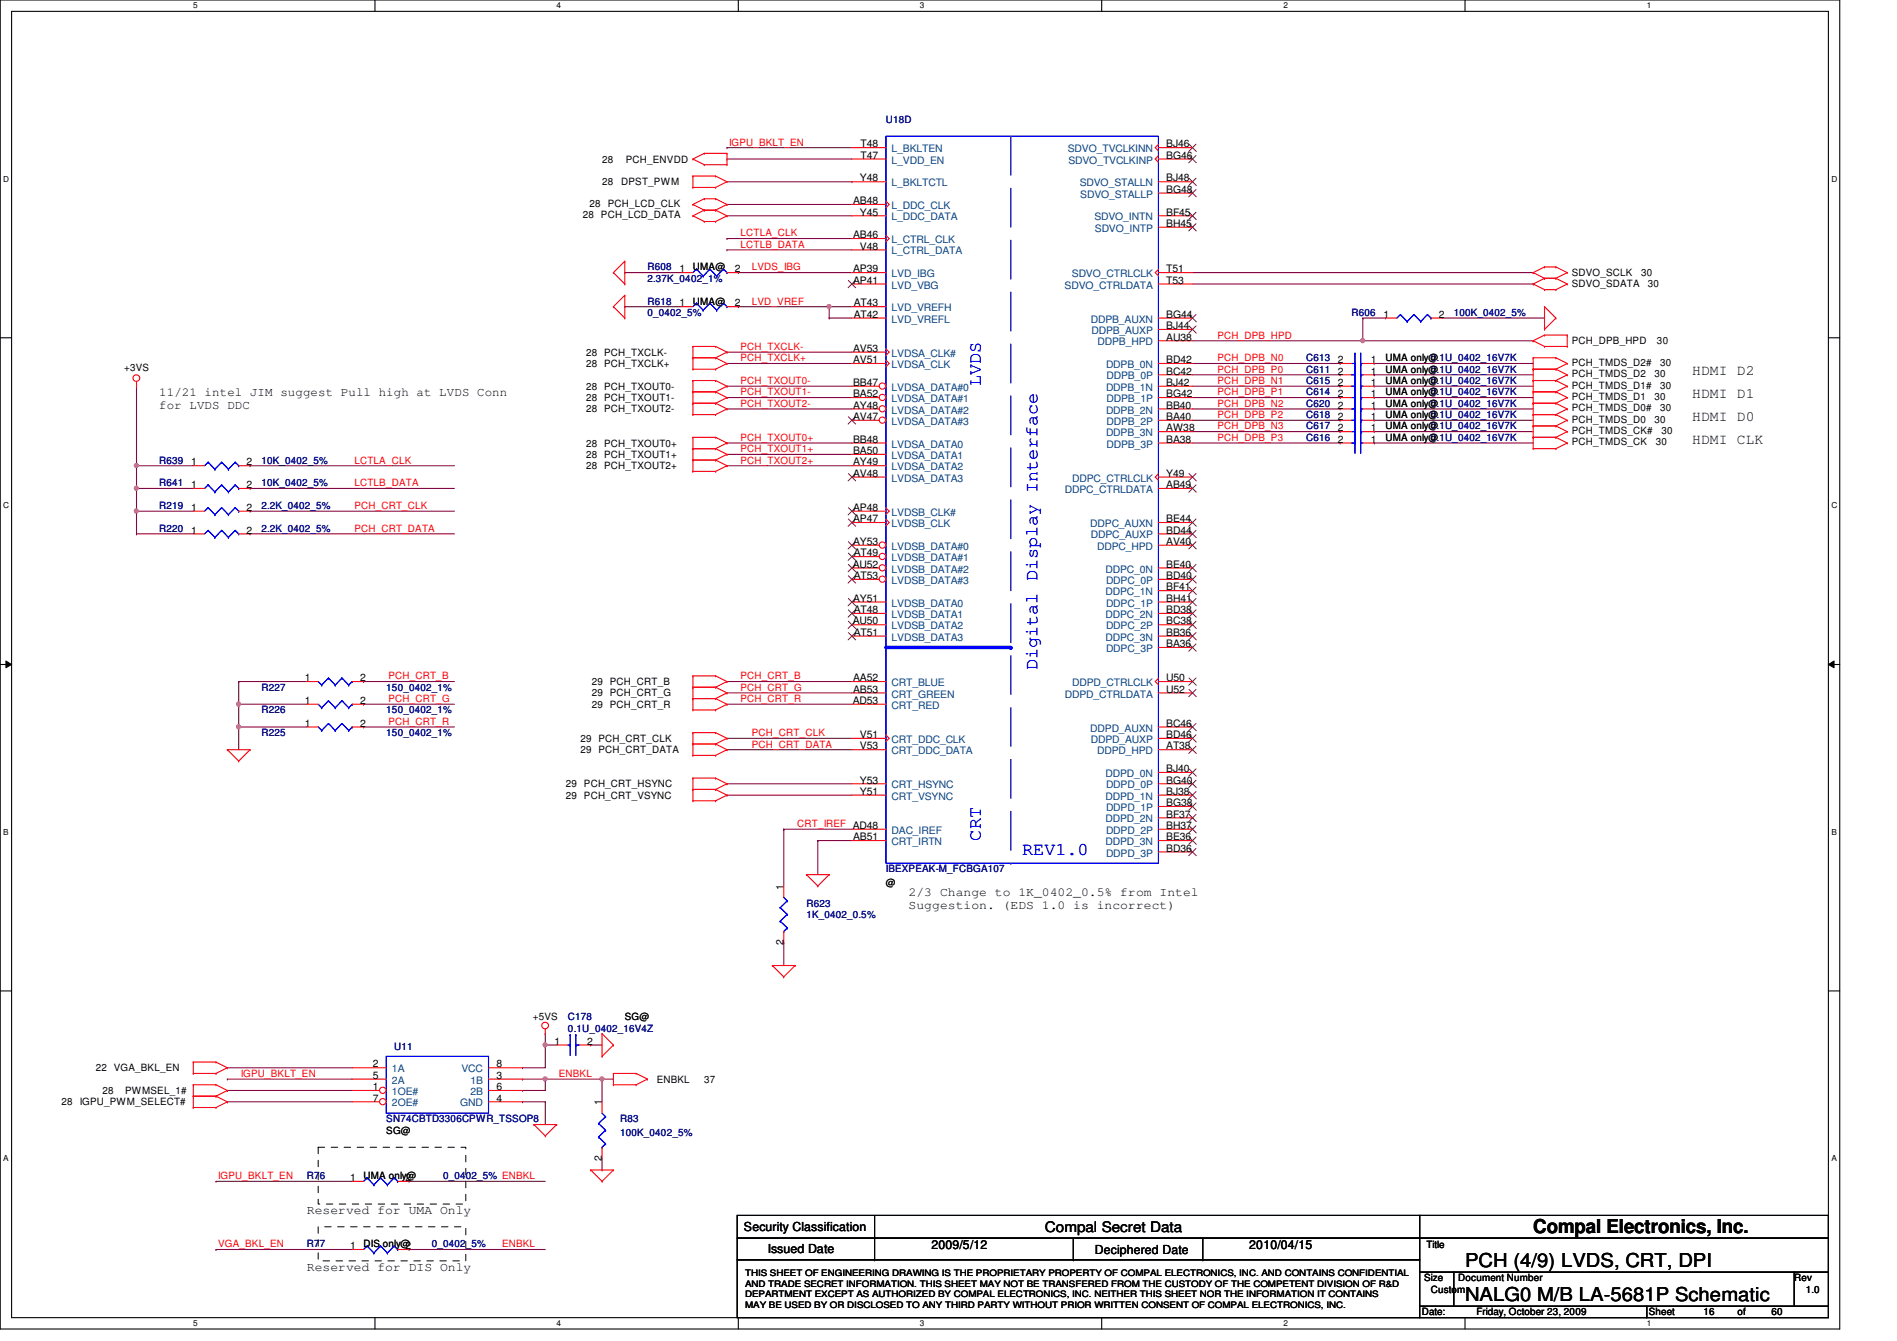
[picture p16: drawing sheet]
<svg xmlns="http://www.w3.org/2000/svg" width="297mm" height="210mm" viewBox="0 0 297 210" stroke-linecap="round" stroke-linejoin="round" font-family="sans-serif">
<defs><g id="words">
<g font-size="3">
<text x="240.1" y="193">Compal Electronics, Inc.</text>
<text x="229.4" y="203.6">NALG0 M/B LA-5681P Schematic</text>
<text x="229.4" y="198.3">PCH (4/9) LVDS, CRT, DPI</text>
</g>
<g font-size="2.8" fill="#00f">
<text x="153.6" y="60.5" transform="rotate(-90 153.6 60.5)">LVDS</text>
<text x="162.5" y="104.9" transform="rotate(-90 162.5 104.9)">Digital Display Interface</text>
<text x="153.6" y="131.6" transform="rotate(-90 153.6 131.6)">CRT</text>
<text x="160.1" y="133.8">REV1.0</text>
</g>
<g font-size="2.3">
<text x="265" y="58.8">HDMI D2</text>
<text x="265" y="62.3">HDMI D1</text>
<text x="265" y="65.9">HDMI D0</text>
<text x="265" y="69.4">HDMI CLK</text>
<text x="163.6" y="192.9">Compal Secret Data</text>
</g>
<g font-size="1.9">
<text x="24.9" y="62">11/21 intel JIM suggest Pull high at LVDS Conn</text>
<text x="24.9" y="64.1">for LVDS DDC</text>
<text x="142.3" y="140.2">2/3 Change to 1K_0402_0.5% from Intel</text>
<text x="142.3" y="142.3">Suggestion. (EDS 1.0 is incorrect)</text>
<text x="48" y="190">Reserved for UMA Only</text>
<text x="116.5" y="192.7">Security Classification</text>
<text x="120.2" y="196.1">Issued Date</text>
<text x="145.8" y="195.6">2009/5/12</text>
<text x="171.4" y="196.3">Deciphered Date</text>
<text x="195.6" y="195.6">2010/04/15</text>
<text x="48" y="198.9">Reserved for DIS Only</text>
</g>
<g font-size="1.6" fill="#f00">
<text x="114.2" y="22.8">IGPU_BKLT_EN</text>
<text x="115.9" y="37">LCTLA_CLK</text>
<text x="115.9" y="38.8">LCTLB_DATA</text>
<text x="117.7" y="42.3">LVDS_IBG</text>
<text x="117.7" y="47.7">LVD_VREF</text>
<text x="190.6" y="53">PCH_DPB_HPD</text>
<text x="115.9" y="54.8">PCH_TXCLK-</text>
<text x="115.9" y="56.6">PCH_TXCLK+</text>
<text x="190.6" y="58.3">PCH_DPB_P0</text>
<text x="190.6" y="56.6">PCH_DPB_N0</text>
<text x="115.9" y="61.9">PCH_TXOUT1-</text>
<text x="115.9" y="63.7">PCH_TXOUT2-</text>
<text x="115.9" y="60.1">PCH_TXOUT0-</text>
<text x="190.6" y="61.9">PCH_DPB_P1</text>
<text x="190.6" y="63.7">PCH_DPB_N2</text>
<text x="190.6" y="60.1">PCH_DPB_N1</text>
<text x="190.6" y="65.4">PCH_DPB_P2</text>
<text x="115.9" y="69">PCH_TXOUT0+</text>
<text x="115.9" y="70.8">PCH_TXOUT1+</text>
<text x="190.6" y="67.2">PCH_DPB_N3</text>
<text x="190.6" y="69">PCH_DPB_P3</text>
<text x="55.5" y="72.6">LCTLA_CLK</text>
<text x="55.5" y="76.1">LCTLB_DATA</text>
<text x="115.9" y="72.6">PCH_TXOUT2+</text>
<text x="55.5" y="79.7">PCH_CRT_CLK</text>
<text x="55.5" y="83.2">PCH_CRT_DATA</text>
<text x="60.8" y="106.3">PCH_CRT_B</text>
<text x="115.9" y="106.3">PCH_CRT_B</text>
<text x="60.8" y="113.5">PCH_CRT_R</text>
<text x="60.8" y="109.9">PCH_CRT_G</text>
<text x="115.9" y="109.9">PCH_CRT_R</text>
<text x="115.9" y="108.1">PCH_CRT_G</text>
<text x="117.7" y="117">PCH_CRT_DATA</text>
<text x="117.7" y="115.2">PCH_CRT_CLK</text>
<text x="124.8" y="129.5">CRT_IREF AD48</text>
<text x="37.7" y="168.6">IGPU_BKLT_EN</text>
<text x="87.5" y="168.6">ENBKL</text>
<text x="34.2" y="184.6">IGPU_BKLT_EN</text>
<text x="34.2" y="195.2">VGA_BKL_EN</text>
<text x="78.6" y="195.2">ENBKL</text>
</g>
<g font-size="1.6">
<text x="134.7" y="23.1">T48</text>
<text x="182.6" y="23.1">BJ46</text>
<text x="94.3" y="25.4">28</text>
<text x="94.3" y="29">28</text>
<text x="97.3" y="29">DPST_PWM</text>
<text x="98" y="25.4">PCH_ENVDD</text>
<text x="134.7" y="28.4">Y48</text>
<text x="134.7" y="24.8">T47</text>
<text x="182.6" y="24.8">BG46</text>
<text x="182.6" y="28.4">BJ48</text>
<text x="91.3" y="34.2">28 PCH_LCD_DATA</text>
<text x="92.3" y="32.4">28 PCH_LCD_CLK</text>
<text x="133.6" y="32">AB48</text>
<text x="134.7" y="33.7">Y45</text>
<text x="182.6" y="30.2">BG48</text>
<text x="182.6" y="35.5">BH45</text>
<text x="182.6" y="33.7">BF45</text>
<text x="133.6" y="37.3">AB46</text>
<text x="134.7" y="39.1">V48</text>
<text x="106.4" y="42.6">1</text>
<text x="106.4" y="48">1</text>
<text x="108.5" y="42.3">UMA@</text>
<text x="108.5" y="47.7">UMA@</text>
<text x="115.1" y="42.6">2</text>
<text x="115.1" y="48">2</text>
<text x="133.6" y="42.6">AP39</text>
<text x="133.6" y="44.4">AP41</text>
<text x="133.7" y="48">AT43</text>
<text x="182.6" y="42.6">T51</text>
<text x="182.6" y="44.4">T53</text>
<text x="246.1" y="43.2">SDVO_SCLK</text>
<text x="246.1" y="45">SDVO_SDATA</text>
<text x="257" y="43.2">30</text>
<text x="258" y="45">30</text>
<text x="133.7" y="49.7">AT42</text>
<text x="182.6" y="49.7">BG44</text>
<text x="182.6" y="51.5">BJ44</text>
<text x="182.6" y="53.3">AU38</text>
<text x="216.6" y="49.7">1</text>
<text x="225.3" y="49.7">2</text>
<text x="246.1" y="53.9">PCH_DPB_HPD</text>
<text x="259.5" y="53.9">30</text>
<text x="19.4" y="58">+3VS</text>
<text x="91.8" y="57.4">28 PCH_TXCLK+</text>
<text x="91.8" y="55.7">28 PCH_TXCLK-</text>
<text x="133.6" y="55.1">AV53</text>
<text x="133.6" y="56.9">AV51</text>
<text x="182.6" y="56.9">BD42</text>
<text x="182.6" y="58.6">BC42</text>
<text x="209.5" y="56.9">2</text>
<text x="209.5" y="58.6">2</text>
<text x="214.6" y="56.9">1</text>
<text x="214.6" y="58.6">1</text>
<text x="217" y="56.6">UMA only@</text>
<text x="217" y="58.3">UMA only@</text>
<text x="246.1" y="57.3">PCH_TMDS_D2#</text>
<text x="246.1" y="59.1">PCH_TMDS_D2</text>
<text x="259.1" y="59.1">30</text>
<text x="260" y="57.3">30</text>
<text x="91.8" y="62.8">28 PCH_TXOUT1-</text>
<text x="91.8" y="64.6">28 PCH_TXOUT2-</text>
<text x="91.8" y="61">28 PCH_TXOUT0-</text>
<text x="133.6" y="60.4">BB47</text>
<text x="133.6" y="62.2">BA52</text>
<text x="133.6" y="64">AY48</text>
<text x="133.6" y="65.7">AV47</text>
<text x="182.6" y="60.4">BJ42</text>
<text x="182.6" y="64">BB40</text>
<text x="182.6" y="62.2">BG42</text>
<text x="182.6" y="65.7">BA40</text>
<text x="209.5" y="65.7">2</text>
<text x="209.5" y="62.2">2</text>
<text x="209.5" y="64">2</text>
<text x="209.5" y="60.4">2</text>
<text x="214.6" y="65.7">1</text>
<text x="214.6" y="62.2">1</text>
<text x="214.6" y="64">1</text>
<text x="214.6" y="60.4">1</text>
<text x="217" y="65.4">UMA only@</text>
<text x="217" y="61.9">UMA only@</text>
<text x="217" y="63.7">UMA only@</text>
<text x="217" y="60.1">UMA only@</text>
<text x="246.1" y="60.8">PCH_TMDS_D1#</text>
<text x="246.1" y="62.6">PCH_TMDS_D1</text>
<text x="246.1" y="64.4">PCH_TMDS_D0#</text>
<text x="259.1" y="62.6">30</text>
<text x="260" y="60.8">30</text>
<text x="260" y="64.4">30</text>
<text x="91.8" y="71.7">28 PCH_TXOUT1+</text>
<text x="91.8" y="69.9">28 PCH_TXOUT0+</text>
<text x="133.6" y="69.3">BB48</text>
<text x="133.6" y="71.1">BA50</text>
<text x="182.6" y="67.5">AW38</text>
<text x="182.6" y="69.3">BA38</text>
<text x="209.5" y="67.5">2</text>
<text x="209.5" y="69.3">2</text>
<text x="214.6" y="67.5">1</text>
<text x="214.6" y="69.3">1</text>
<text x="217" y="67.2">UMA only@</text>
<text x="217" y="69">UMA only@</text>
<text x="246.1" y="67.9">PCH_TMDS_CK#</text>
<text x="246.1" y="69.7">PCH_TMDS_CK</text>
<text x="246.1" y="66.2">PCH_TMDS_D0</text>
<text x="259.1" y="66.2">30</text>
<text x="259.3" y="69.7">30</text>
<text x="260.2" y="67.9">30</text>
<text x="29.9" y="72.9">1</text>
<text x="29.9" y="76.4">1</text>
<text x="38.6" y="72.9">2</text>
<text x="38.6" y="76.4">2</text>
<text x="91.8" y="73.4">28 PCH_TXOUT2+</text>
<text x="133.6" y="72.9">AY49</text>
<text x="133.6" y="74.6">AV48</text>
<text x="182.6" y="74.6">Y49</text>
<text x="182.6" y="76.4">AB49</text>
<text x="29.9" y="83.5">1</text>
<text x="29.9" y="80">1</text>
<text x="38.6" y="83.5">2</text>
<text x="38.6" y="80">2</text>
<text x="133.6" y="80">AP48</text>
<text x="133.6" y="81.7">AP47</text>
<text x="182.6" y="81.7">BE44</text>
<text x="182.6" y="83.5">BD44</text>
<text x="133.5" y="88.9">AU52</text>
<text x="133.6" y="85.3">AY53</text>
<text x="133.7" y="87.1">AT49</text>
<text x="182.6" y="88.9">BE40</text>
<text x="182.6" y="85.3">AV40</text>
<text x="133.6" y="94.2">AY51</text>
<text x="133.7" y="90.6">AT53</text>
<text x="133.7" y="96">AT48</text>
<text x="182.6" y="92.4">BF41</text>
<text x="182.6" y="96">BD38</text>
<text x="182.6" y="94.2">BH41</text>
<text x="182.6" y="90.6">BD40</text>
<text x="133.5" y="97.7">AU50</text>
<text x="133.7" y="99.5">AT51</text>
<text x="182.6" y="99.5">BB36</text>
<text x="182.6" y="97.7">BC38</text>
<text x="182.6" y="101.3">BA36</text>
<text x="47.7" y="106.6">1</text>
<text x="56.4" y="106.6">2</text>
<text x="92.7" y="107.2">29 PCH_CRT_B</text>
<text x="133.6" y="106.6">AA52</text>
<text x="182.6" y="106.6">U50</text>
<text x="47.7" y="110.2">1</text>
<text x="47.7" y="113.7">1</text>
<text x="56.4" y="110.2">2</text>
<text x="56.4" y="113.7">2</text>
<text x="92.7" y="110.8">29 PCH_CRT_R</text>
<text x="92.7" y="109">29 PCH_CRT_G</text>
<text x="133.5" y="110.2">AD53</text>
<text x="133.6" y="108.4">AB53</text>
<text x="182.6" y="108.4">U52</text>
<text x="182.6" y="113.7">BC46</text>
<text x="90.9" y="116.1">29 PCH_CRT_CLK</text>
<text x="90.9" y="117.9">29 PCH_CRT_DATA</text>
<text x="134.7" y="115.5">V51</text>
<text x="134.7" y="117.3">V53</text>
<text x="182.6" y="115.5">BD46</text>
<text x="182.6" y="117.3">AT38</text>
<text x="88.6" y="125">29 PCH_CRT_VSYNC</text>
<text x="88.6" y="123.2">29 PCH_CRT_HSYNC</text>
<text x="134.7" y="122.6">Y53</text>
<text x="134.7" y="124.4">Y51</text>
<text x="182.6" y="120.9">BJ40</text>
<text x="182.6" y="124.4">BJ38</text>
<text x="182.6" y="122.6">BG40</text>
<text x="133.6" y="131.5">AB51</text>
<text x="182.6" y="128">BF37</text>
<text x="182.6" y="131.5">BE36</text>
<text x="182.6" y="129.8">BH37</text>
<text x="182.6" y="126.2">BG38</text>
<text x="182.6" y="133.3">BD36</text>
<text x="122.7" y="139.2" transform="rotate(-90 122.7 139.2)">1</text>
<text x="138.7" y="138.7">@</text>
<text x="122.7" y="147.9" transform="rotate(-90 122.7 147.9)">2</text>
<text x="83.4" y="159.7">+5VS</text>
<text x="97.8" y="159.7">SG@</text>
<text x="15" y="167.7">22 VGA_BKL_EN</text>
<text x="58.4" y="167.1">2</text>
<text x="77.7" y="167.1">8</text>
<text x="86.8" y="163.5">1</text>
<text x="91.9" y="163.5">2</text>
<text x="9.6" y="173">28 IGPU_PWM_SELECT#</text>
<text x="16" y="171.2">28</text>
<text x="19.6" y="171.2">PWMSEL_1#</text>
<text x="58.4" y="170.6">1</text>
<text x="58.4" y="172.4">7</text>
<text x="58.4" y="168.9">5</text>
<text x="77.7" y="172.4">4</text>
<text x="77.7" y="168.9">3</text>
<text x="77.7" y="170.6">6</text>
<text x="94.2" y="173" transform="rotate(-90 94.2 173)">1</text>
<text x="102.8" y="169.5">ENBKL</text>
<text x="110.3" y="169.5">37</text>
<text x="60.5" y="177.5">SG@</text>
<text x="54.8" y="184.9">1</text>
<text x="56.9" y="184.6">UMA only@</text>
<text x="63.5" y="184.9">2</text>
<text x="94.2" y="181.7" transform="rotate(-90 94.2 181.7)">2</text>
<text x="54.8" y="195.5">1</text>
<text x="56.9" y="195.2">DIS only@</text>
<text x="63.5" y="195.5">2</text>
<text x="223.3" y="195.4">Title</text>
<text x="223" y="200.6">Size</text>
<text x="224.1" y="202.4">Custom</text>
<text x="228.3" y="200.6">Document Number</text>
<text x="281" y="200.6">Rev</text>
<text x="282.7" y="202.4">1.0</text>
<text x="222.6" y="205.9">Date:</text>
<text x="231.2" y="205.9">Friday, October 23, 2009</text>
<text x="258.2" y="205.9">Sheet</text>
<text x="266.7" y="205.9">16</text>
<text x="272.1" y="205.9">of</text>
<text x="277.4" y="205.9">60</text>
</g>
<g font-size="1.6" fill="#000080">
<text x="138.7" y="19.2">U18D</text>
<text x="101.4" y="42.3">R608</text>
<text x="101.4" y="44.1">2.37K_0402_1%</text>
<text x="101.4" y="47.7">R618</text>
<text x="101.4" y="49.4">0_0402_5%</text>
<text x="211.6" y="49.4">R606</text>
<text x="227.6" y="49.4">100K_0402_5%</text>
<text x="204.5" y="56.6">C613</text>
<text x="204.5" y="58.3">C611</text>
<text x="224.1" y="56.6">0.1U_0402_16V7K</text>
<text x="224.1" y="58.3">0.1U_0402_16V7K</text>
<text x="204.5" y="65.4">C618</text>
<text x="204.5" y="61.9">C614</text>
<text x="204.5" y="63.7">C620</text>
<text x="204.5" y="60.1">C615</text>
<text x="224.1" y="65.4">0.1U_0402_16V7K</text>
<text x="224.1" y="61.9">0.1U_0402_16V7K</text>
<text x="224.1" y="63.7">0.1U_0402_16V7K</text>
<text x="224.1" y="60.1">0.1U_0402_16V7K</text>
<text x="204.5" y="67.2">C617</text>
<text x="204.5" y="69">C616</text>
<text x="224.1" y="67.2">0.1U_0402_16V7K</text>
<text x="224.1" y="69">0.1U_0402_16V7K</text>
<text x="24.9" y="72.6">R639</text>
<text x="24.9" y="76.1">R641</text>
<text x="40.9" y="72.6">10K_0402_5%</text>
<text x="40.9" y="76.1">10K_0402_5%</text>
<text x="24.9" y="83.2">R220</text>
<text x="24.9" y="79.7">R219</text>
<text x="40.9" y="83.2">2.2K_0402_5%</text>
<text x="40.9" y="79.7">2.2K_0402_5%</text>
<text x="40.9" y="111.7">R226</text>
<text x="40.9" y="108.1">R227</text>
<text x="60.5" y="111.7">150_0402_1%</text>
<text x="60.5" y="108.1">150_0402_1%</text>
<text x="40.9" y="115.2">R225</text>
<text x="60.5" y="115.2">150_0402_1%</text>
<text x="138.7" y="136.6">IBEXPEAK-M_FCBGA107</text>
<text x="126.3" y="141.9">R623</text>
<text x="126.3" y="143.7">1K_0402_0.5%</text>
<text x="88.9" y="159.7">C178</text>
<text x="88.9" y="161.5">0.1U_0402_16V4Z</text>
<text x="61.7" y="164.3">U11</text>
<text x="60.5" y="175.7">SN74CBTD3306CPWR_TSSOP8</text>
<text x="97.1" y="175.7">R83</text>
<text x="97.1" y="177.8">100K_0402_5%</text>
<text x="48" y="184.6">R76</text>
<text x="69.4" y="184.6">0_0402_5% ENBKL</text>
<text x="48" y="195.2">R77</text>
<text x="67.6" y="195.2">0_0402_5%</text>
</g>
<g font-size="1.6" fill="#004080">
<text x="139.6" y="23.8">L_BKLTEN</text>
<text x="167.2" y="23.8">SDVO_TVCLKINN</text>
<text x="139.6" y="29.2">L_BKLTCTL</text>
<text x="139.6" y="25.6">L_VDD_EN</text>
<text x="167.3" y="25.6">SDVO_TVCLKINP</text>
<text x="169.1" y="29.2">SDVO_STALLN</text>
<text x="139.6" y="32.7">L_DDC_CLK</text>
<text x="139.6" y="34.5">L_DDC_DATA</text>
<text x="169.2" y="30.9">SDVO_STALLP</text>
<text x="171.4" y="34.5">SDVO_INTN</text>
<text x="139.6" y="38.1">L_CTRL_CLK</text>
<text x="139.6" y="39.8">L_CTRL_DATA</text>
<text x="171.4" y="36.3">SDVO_INTP</text>
<text x="139.6" y="43.4">LVD_IBG</text>
<text x="139.6" y="45.2">LVD_VBG</text>
<text x="166.7" y="45.2">SDVO_CTRLDATA</text>
<text x="167.8" y="43.4">SDVO_CTRLCLK</text>
<text x="139.6" y="48.7">LVD_VREFH</text>
<text x="139.6" y="50.5">LVD_VREFL</text>
<text x="170.8" y="50.5">DDPB_AUXN</text>
<text x="170.9" y="52.3">DDPB_AUXP</text>
<text x="139.6" y="55.8">LVDSA_CLK#</text>
<text x="139.6" y="57.6">LVDSA_CLK</text>
<text x="171.9" y="54.1">DDPB_HPD</text>
<text x="173.2" y="57.6">DDPB_0N</text>
<text x="173.3" y="59.4">DDPB_0P</text>
<text x="139.6" y="61.2">LVDSA_DATA#0</text>
<text x="139.6" y="62.9">LVDSA_DATA#1</text>
<text x="139.6" y="64.7">LVDSA_DATA#2</text>
<text x="173.2" y="61.2">DDPB_1N</text>
<text x="173.2" y="64.7">DDPB_2N</text>
<text x="173.3" y="62.9">DDPB_1P</text>
<text x="139.6" y="66.5">LVDSA_DATA#3</text>
<text x="139.6" y="70.1">LVDSA_DATA0</text>
<text x="139.6" y="71.8">LVDSA_DATA1</text>
<text x="173.2" y="68.3">DDPB_3N</text>
<text x="173.3" y="66.5">DDPB_2P</text>
<text x="173.3" y="70.1">DDPB_3P</text>
<text x="139.6" y="73.6">LVDSA_DATA2</text>
<text x="139.6" y="75.4">LVDSA_DATA3</text>
<text x="166.7" y="77.2">DDPC_CTRLDATA</text>
<text x="167.9" y="75.4">DDPC_CTRLCLK</text>
<text x="139.6" y="80.7">LVDSB_CLK#</text>
<text x="139.6" y="82.5">LVDSB_CLK</text>
<text x="170.7" y="82.5">DDPC_AUXN</text>
<text x="139.6" y="86.1">LVDSB_DATA#0</text>
<text x="139.6" y="87.8">LVDSB_DATA#1</text>
<text x="139.6" y="89.6">LVDSB_DATA#2</text>
<text x="170.8" y="84.3">DDPC_AUXP</text>
<text x="171.8" y="86.1">DDPC_HPD</text>
<text x="173.1" y="89.6">DDPC_0N</text>
<text x="139.6" y="91.4">LVDSB_DATA#3</text>
<text x="139.6" y="95">LVDSB_DATA0</text>
<text x="173.1" y="93.2">DDPC_1N</text>
<text x="173.2" y="95">DDPC_1P</text>
<text x="173.2" y="91.4">DDPC_0P</text>
<text x="139.6" y="96.7">LVDSB_DATA1</text>
<text x="139.6" y="98.5">LVDSB_DATA2</text>
<text x="139.6" y="100.3">LVDSB_DATA3</text>
<text x="173.1" y="96.7">DDPC_2N</text>
<text x="173.1" y="100.3">DDPC_3N</text>
<text x="173.2" y="98.5">DDPC_2P</text>
<text x="139.6" y="107.4">CRT_BLUE</text>
<text x="167.9" y="107.4">DDPD_CTRLCLK</text>
<text x="173.2" y="102.1">DDPC_3P</text>
<text x="139.6" y="109.2">CRT_GREEN</text>
<text x="139.6" y="111">CRT_RED</text>
<text x="166.7" y="109.2">DDPD_CTRLDATA</text>
<text x="139.6" y="116.3">CRT_DDC_CLK</text>
<text x="139.6" y="118.1">CRT_DDC_DATA</text>
<text x="170.7" y="114.5">DDPD_AUXN</text>
<text x="170.8" y="116.3">DDPD_AUXP</text>
<text x="171.8" y="118.1">DDPD_HPD</text>
<text x="139.6" y="123.4">CRT_HSYNC</text>
<text x="139.6" y="125.2">CRT_VSYNC</text>
<text x="173.1" y="121.6">DDPD_0N</text>
<text x="173.1" y="125.2">DDPD_1N</text>
<text x="173.2" y="123.4">DDPD_0P</text>
<text x="139.6" y="130.5">DAC_IREF</text>
<text x="173.1" y="128.7">DDPD_2N</text>
<text x="173.2" y="130.5">DDPD_2P</text>
<text x="173.2" y="127">DDPD_1P</text>
<text x="139.6" y="132.3">CRT_IRTN</text>
<text x="173.1" y="132.3">DDPD_3N</text>
<text x="173.2" y="134.1">DDPD_3P</text>
<text x="61.4" y="167.9">1A</text>
<text x="72.3" y="167.9">VCC</text>
<text x="61.4" y="171.4">1OE#</text>
<text x="61.4" y="173.2">2OE#</text>
<text x="61.4" y="169.6">2A</text>
<text x="72" y="173.2">GND</text>
<text x="73.7" y="169.6">1B</text>
<text x="73.7" y="171.4">2B</text>
</g>
<g font-size="1.4">
<text x="116.7" y="201.4">AND TRADE SECRET INFORMATION. THIS SHEET MAY NOT BE TRANSFERED FROM THE CUSTODY OF THE COMPETENT DIVISION OF R&amp;D</text>
<text x="116.7" y="203">DEPARTMENT EXCEPT AS AUTHORIZED BY COMPAL ELECTRONICS, INC. NEITHER THIS SHEET NOR THE INFORMATION IT CONTAINS</text>
<text x="116.7" y="199.7">THIS SHEET OF ENGINEERING DRAWING IS THE PROPRIETARY PROPERTY OF COMPAL ELECTRONICS, INC. AND CONTAINS CONFIDENTIAL</text>
<text x="116.7" y="204.7">MAY BE USED BY OR DISCLOSED TO ANY THIRD PARTY WITHOUT PRIOR WRITTEN CONSENT OF COMPAL ELECTRONICS, INC.</text>
</g>
<g font-size="1.3">
<text x="30.3" y="1.3">5</text>
<text x="87.2" y="1.3">4</text>
<text x="144.1" y="1.3">3</text>
<text x="201" y="1.3">2</text>
<text x="257.8" y="1.3">1</text>
<text x=".5" y="28.4">D</text>
<text x="286.8" y="28.4">D</text>
<text x=".5" y="79.5">C</text>
<text x="286.8" y="79.5">C</text>
<text x=".5" y="130.7">B</text>
<text x="286.8" y="130.7">B</text>
<text x=".5" y="181.8">A</text>
<text x="286.8" y="181.8">A</text>
<text x="30.3" y="207.6">5</text>
<text x="87.2" y="207.6">4</text>
<text x="144.1" y="207.6">3</text>
<text x="201" y="207.6">2</text>
<text x="257.8" y="207.6">1</text>
</g>
</g></defs>
<path d="M0 0h288.1v208h-288.1zM1.8 1.8h284.5v204.4h-284.5z" fill="none" stroke="#000" stroke-width=".17"/>
<g fill="#fff">
<path d="M30.3 .2h.6v1.4h-.6z"/>
<path d="M30.3 206.4h.6v1.4h-.6z"/>
</g>
<path d="M58.7 0v1.8M58.7 206.2v1.8" fill="none" stroke="#000" stroke-width=".17"/>
<g fill="#fff">
<path d="M87.2 .2h.6v1.4h-.6z"/>
<path d="M87.2 206.4h.6v1.4h-.6z"/>
</g>
<path d="M115.6 0v1.8M115.6 206.2v1.8" fill="none" stroke="#000" stroke-width=".17"/>
<g fill="#fff">
<path d="M144.1 .2h.6v1.4h-.6z"/>
<path d="M144.1 206.4h.6v1.4h-.6z"/>
</g>
<path d="M172.5 0v1.8M172.5 206.2v1.8" fill="none" stroke="#000" stroke-width=".17"/>
<g fill="#fff">
<path d="M201 .2h.6v1.4h-.6z"/>
<path d="M201 206.4h.6v1.4h-.6z"/>
</g>
<path d="M229.4 0v1.8M229.4 206.2v1.8" fill="none" stroke="#000" stroke-width=".17"/>
<g fill="#fff">
<path d="M257.8 .2h.7v1.4h-.7z"/>
<path d="M257.8 206.4h.7v1.4h-.7z"/>
<path d="M.5 27.3h.9v1.4h-.9z"/>
<path d="M286.8 27.3h.9v1.4h-.9z"/>
<path d="M.5 78.4h.9v1.4h-.9z"/>
<path d="M286.8 78.4h.9v1.4h-.9z"/>
</g>
<path d="M0 52.9h1.8M286.3 52.9h1.8" fill="none" stroke="#000" stroke-width=".17"/>
<g fill="#fff">
<path d="M.5 129.5h.8v1.4h-.8z"/>
<path d="M286.8 129.5h.8v1.4h-.8z"/>
</g>
<path d="M0 104h1.8M286.3 104h1.8" fill="none" stroke="#000" stroke-width=".17"/>
<path d="M.9 103.5l.9 .5-.9 .5zM286.3 104l.9-.5v1z" fill="#000"/>
<path d="M.9 103.5l.9 .5-.9 .5zM286.3 104l.9-.5v1z" fill="none" stroke="#000" stroke-width=".16"/>
<g fill="#fff">
<path d="M.5 180.6h.8v1.4h-.8z"/>
<path d="M286.8 180.6h.8v1.4h-.8z"/>
</g>
<path d="M0 155.1h1.8M286.3 155.1h1.8" fill="none" stroke="#000" stroke-width=".17"/>
<g fill="none" stroke="#800040" stroke-width=".17">
<path d="M113.8 23.1h.1M113.8 24.9h.1M113.8 37.3h.1M113.8 39.1h.1M113.8 23.1h19.6M113.8 24.9h19.6M113.8 28.4h19.6M113.8 37.3h19.6M113.8 39.1h19.6M133.4 28.4h.1M97.8 42.7h.1M97.8 42.7h8.9"/>
<path d="M115.6 42.7h.1M115.6 42.7h17.8M129.8 48h.1M129.8 49.8h.1M129.8 48h3.6M129.8 48v1.8M129.8 49.8h3.6M37.4 110.2h.1M37.4 110.2v3.6M56.9 113.8h.1M56.9 110.2h.1M56.9 113.8h14.3"/>
<path d="M56.9 110.2h14.3M113.8 124.5h.1M113.8 122.7h.1M113.8 124.5h19.6M113.8 122.7h19.6M122.7 129.8h.1M122.7 129.8v8.9M122.7 129.8h10.7M128.1 131.6h.1M128.1 131.6h5.3M128.1 131.6v5.3M122.7 147.6h.1"/>
<path d="M122.7 147.6v3.5"/>
</g>
<circle cx="37.4" cy="110.2" r=".32" fill="#f0f"/>
<circle cx="37.4" cy="110.2" r=".32" fill="none" stroke="#f0f" stroke-width=".17"/>
<path d="M37.4 106.7h.1M37.4 113.8h.1M37.4 106.7v3.5M37.4 113.8v3.5" fill="none" stroke="#800040" stroke-width=".17"/>
<circle cx="37.4" cy="113.8" r=".32" fill="#f0f"/>
<circle cx="37.4" cy="113.8" r=".32" fill="none" stroke="#f0f" stroke-width=".17"/>
<g fill="none" stroke="#800040" stroke-width=".17">
<path d="M113.8 32h.1M113.8 33.8h.1M113.8 32h19.6M113.8 33.8h19.6M113.8 55.1h.1M113.8 56.9h.1M113.8 55.1h19.6M113.8 56.9h19.6M21.4 76.5h.1M21.4 72.9h.1M21.4 72.9h8.9M21.4 76.5h8.9"/>
<path d="M39.2 72.9h.1M39.2 76.5h.1M39.2 72.9h32M39.2 76.5h32M113.8 62.2h.1M113.8 64h.1M113.8 69.3h.1M113.8 72.9h.1M113.8 60.5h.1M113.8 71.1h.1M113.8 62.2h19.6M113.8 64h19.6"/>
<path d="M113.8 69.3h19.6M113.8 72.9h19.6M113.8 60.5h19.6M113.8 71.1h19.6M37.4 113.8h.1M37.4 106.7h.1M37.4 110.2h.1M37.4 106.7h10.6M37.4 113.8h10.6M37.4 110.2h10.6M56.9 106.7h.1M56.9 106.7h14.3"/>
<path d="M113.8 117.3h.1M113.8 115.6h.1M113.8 106.7h.1M113.8 110.2h.1M113.8 108.5h.1M113.8 106.7h19.6M113.8 110.2h19.6M113.8 117.3h19.6M113.8 115.6h19.6M113.8 108.5h19.6"/>
</g>
<circle cx="21.4" cy="72.9" r=".32" fill="#f0f"/>
<circle cx="21.4" cy="72.9" r=".32" fill="none" stroke="#f0f" stroke-width=".17"/>
<path d="M21.4 72.9h.1M21.4 60.5h.1M21.4 60.5v16M21.4 83.6h.1M21.4 80h.1M21.4 80v3.6M21.4 80h8.9M21.4 83.6h8.9M39.2 80h.1M39.2 83.6h.1M39.2 80h32M39.2 83.6h32" fill="none" stroke="#800040" stroke-width=".17"/>
<circle cx="21.4" cy="80" r=".32" fill="#f0f"/>
<circle cx="21.4" cy="80" r=".32" fill="none" stroke="#f0f" stroke-width=".17"/>
<path d="M21.4 76.5h.1M21.4 76.5v3.5" fill="none" stroke="#800040" stroke-width=".17"/>
<circle cx="21.4" cy="76.4" r=".32" fill="#f0f"/>
<circle cx="21.4" cy="76.4" r=".32" fill="none" stroke="#f0f" stroke-width=".17"/>
<g fill="none" stroke="#800040" stroke-width=".17">
<path d="M186.7 56.9h23.1M186.7 58.7h23.1M186.7 53.3h26.7M209.8 58.7h.1M209.8 56.9h.1M213.4 53.3h.1M215.2 56.9h.1M215.2 58.7h.1M215.2 56.9h24.9M215.2 58.7h24.9M186.7 60.5h23.1M186.7 67.6h23.1"/>
<path d="M186.7 64h23.1M186.7 62.2h23.1M186.7 69.3h23.1M186.7 65.8h23.1M209.8 67.6h.1M209.8 62.2h.1M209.8 64h.1M209.8 69.3h.1M209.8 60.5h.1M209.8 65.8h.1M215.2 60.5h.1M215.2 67.6h.1"/>
<path d="M215.2 64h.1M215.2 62.2h.1M215.2 69.3h.1M215.2 65.8h.1M215.2 60.5h24.9M215.2 67.6h24.9M215.2 64h24.9M215.2 62.2h24.9M215.2 69.3h24.9M215.2 65.8h24.9"/>
</g>
<circle cx="213.4" cy="53.3" r=".32" fill="#f0f"/>
<circle cx="213.4" cy="53.3" r=".32" fill="none" stroke="#f0f" stroke-width=".17"/>
<path d="M115.6 48h.1M115.6 48h14.2M186.7 42.7h53.4M186.7 44.4h53.4M240.1 42.7h.1M240.1 44.4h.1" fill="none" stroke="#800040" stroke-width=".17"/>
<circle cx="129.8" cy="48" r=".32" fill="#f0f"/>
<circle cx="129.8" cy="48" r=".32" fill="none" stroke="#f0f" stroke-width=".17"/>
<g fill="none" stroke="#800040" stroke-width=".17">
<path d="M97.8 48h.1M97.8 48h8.9M213.4 49.8h.1M213.4 49.8v3.5h26.7M213.4 49.8h3.6M217 49.8h.1M225.8 49.8h16M240.1 53.3h.1M241.8 49.8h.1M94.3 168.9h.1M94.3 168.9h1.8M33.8 195.6h.1"/>
<path d="M33.8 195.6h21.4M64 195.6h.1M64 195.6h21.4M94.3 183.1h.1M94.3 181.4v1.7"/>
</g>
<circle cx="94.2" cy="168.9" r=".32" fill="#f0f"/>
<circle cx="94.2" cy="168.9" r=".32" fill="none" stroke="#f0f" stroke-width=".17"/>
<g fill="none" stroke="#800040" stroke-width=".17">
<path d="M35.6 167.1h.1M35.6 170.7h.1M35.6 172.5h.1M35.6 170.7h19.6M35.6 167.1h19.6M35.6 172.5h19.6M81.8 170.7h.1M81.8 168.9h.1M81.8 172.5h.1M81.8 167.1h.1M81.8 168.9h3.6M81.8 167.1h3.6"/>
<path d="M81.8 172.5h3.6M85.4 168.9h.1M85.4 172.5h.1M85.4 161.8h.1M85.4 163.6h.1M85.4 168.9v1.8h-3.6M85.4 161.8v1.8M85.4 172.5v3.5M85.4 163.6h1.8M33.8 184.9h.1M33.8 184.9h21.4M64 184.9h.1"/>
<path d="M64 184.9h21.4"/>
</g>
<circle cx="85.4" cy="163.5" r=".32" fill="#f0f"/>
<circle cx="85.4" cy="163.5" r=".32" fill="none" stroke="#f0f" stroke-width=".17"/>
<path d="M35.6 168.9h.1M35.6 168.9h19.6M85.4 163.6h.1M85.4 168.9h.1M85.4 163.6v3.5M85.4 168.9h8.9M92.5 163.6h.1M92.5 163.6h1.8M94.3 168.9h.1M94.3 168.9v3.6" fill="none" stroke="#800040" stroke-width=".17"/>
<circle cx="85.4" cy="168.9" r=".32" fill="#f0f"/>
<circle cx="85.4" cy="168.9" r=".32" fill="none" stroke="#f0f" stroke-width=".17"/>
<g fill="none" stroke="#f00" stroke-width=".17">
<path d="M108.5 24.9h.1M108.5 29.3h.1M108.5 27.6h.1M108.5 33.8h.1M108.5 32h.1M108.5 24.9l1.8 .9M108.5 27.6h3.6M108.5 29.3h3.6M108.5 27.6v1.7M108.5 33.8l1.8 .9M108.5 32l1.8 .9M110.3 24h.1"/>
<path d="M110.3 25.8h.1M110.3 34.7h.1M110.3 32.9h.1M110.3 31.1h.1M110.3 24h3.5M110.3 24l-1.8 .9M110.3 25.8h3.5M110.3 34.7h1.8M110.3 32.9h1.8M110.3 32.9l-1.8 .9M110.3 31.1l-1.8 .9M110.3 31.1h1.8"/>
<path d="M112.1 27.6h.1M112.1 29.3h.1M112.1 34.7h.1M112.1 32.9h.1M112.1 31.1h.1M112.1 27.6l1.7 .8M112.1 32.9l1.7 .9M112.1 31.1l1.7 .9M113.8 25.8h.1M113.8 24h.1M113.8 28.4h.1M113.8 33.8h.1"/>
<path d="M113.8 32h.1M113.8 24v1.8M113.8 28.4l-1.7 .9M113.8 33.8l-1.7 .9M113.8 32l-1.7 .9M21.4 59.7v.8M96.1 48h.1M96.1 42.7h.1M96.1 48l1.7 1.8M96.1 42.7l1.7 1.7M97.8 46.2h.1M97.8 49.8h.1"/>
<path d="M97.8 40.9h.1M97.8 44.4h.1M97.8 40.9v3.5M97.8 46.2v3.6M97.8 46.2l-1.7 1.8M97.8 40.9l-1.7 1.8M108.5 59.6h.1M108.5 57.8h.1M108.5 56h.1M108.5 54.2h.1M108.5 54.2v3.6M108.5 59.6v5.3"/>
<path d="M108.5 59.6h3.6M108.5 56h3.6M108.5 57.8h3.6M108.5 54.2h3.6M112.1 59.6h.1M112.1 56h.1M112.1 57.8h.1M112.1 54.2h.1M112.1 59.6l1.7 .9M112.1 56l1.7 .9M112.1 54.2l1.7 .9M113.8 56.9h.1"/>
<path d="M113.8 55.1h.1M113.8 56.9l-1.7 .9M113.8 55.1l-1.7 .9M240.1 59.6h.1M240.1 53.3h.1M240.1 42.7h.1M240.1 44.4h.1M240.1 56h.1M240.1 57.8h.1M240.1 59.6h3.5M240.1 56h3.5M240.1 57.8h3.5"/>
<path d="M240.1 56v14.2M240.1 53.3l1.7 .9M240.1 42.7l1.7 .9M240.1 44.4l1.7 .9M241.8 54.2h.1M241.8 52.5h.1M241.8 43.6h.1M241.8 41.8h.1M241.8 45.3h.1M241.8 51.6h.1M241.8 48h.1M241.8 54.2h3.6"/>
<path d="M241.8 52.5l-1.7 .8M241.8 52.5h3.6M241.8 43.6h1.8M241.8 41.8l-1.7 .9M241.8 41.8h1.8M241.8 45.3h1.8M241.8 43.6l-1.7 .8M241.8 48v3.6M241.8 48l1.8 1.8M243.6 59.6h.1M243.6 43.6h.1M243.6 41.8h.1"/>
<path d="M243.6 45.3h.1M243.6 57.8h.1M243.6 56h.1M243.6 49.8h.1M243.6 59.6l1.8 .9M243.6 41.8l1.8 .9M243.6 43.6l1.8 .8M243.6 56l1.8 .9M243.6 57.8l1.8 .9M243.6 49.8l-1.8 1.8M245.4 52.5h.1M245.4 54.2h.1"/>
<path d="M245.4 42.7h.1M245.4 44.4h.1M245.4 56.9h.1M245.4 58.7h.1M245.4 52.5v1.7M245.4 42.7l-1.8 .9M245.4 44.4l-1.8 .9M245.4 56.9l-1.8 .9M245.4 58.7l-1.8 .9M21.4 60.5h.1M108.5 63.1h.1M108.5 61.3h.1"/>
<path d="M108.5 72h.1M108.5 70.2h.1M108.5 64.9h.1M108.5 73.8h.1M108.5 68.5h.1M108.5 68.5v5.3M108.5 61.3h3.6M108.5 63.1h3.6M108.5 70.2h3.6M108.5 72h3.6M108.5 64.9h3.6M108.5 73.8h3.6"/>
<path d="M108.5 68.5h3.6M112.1 61.3h.1M112.1 63.1h.1M112.1 70.2h.1M112.1 72h.1M112.1 64.9h.1M112.1 73.8h.1M112.1 68.5h.1M112.1 61.3l1.7 .9M112.1 70.2l1.7 .9M112.1 63.1l1.7 .9M112.1 72l1.7 .9"/>
<path d="M112.1 68.5l1.7 .8M113.8 62.2h.1M113.8 71.1h.1M113.8 64h.1M113.8 72.9h.1M113.8 60.5h.1M113.8 69.3h.1M113.8 62.2l-1.7 .9M113.8 71.1l-1.7 .9M113.8 64l-1.7 .9M113.8 72.9l-1.7 .9M113.8 60.5l-1.7 .8"/>
<path d="M113.8 69.3l-1.7 .9M209.8 65.8h1.8M209.8 67.6h1.8M213.4 65.8h1.8M213.4 67.6h1.8M240.1 61.3h.1M240.1 66.7h.1M240.1 68.5h.1M240.1 63.1h.1M240.1 70.2h.1M240.1 64.9h.1M240.1 61.3h3.5"/>
<path d="M240.1 63.1h3.5M240.1 70.2h3.5M240.1 64.9h3.5M240.1 68.5h3.5M240.1 66.7h3.5M243.6 61.3h.1M243.6 68.5h.1M243.6 66.7h.1M243.6 63.1h.1M243.6 70.2h.1M243.6 64.9h.1M243.6 66.7l1.8 .9"/>
<path d="M243.6 61.3l1.8 .9M243.6 68.5l1.8 .8M243.6 63.1l1.8 .9M243.6 64.9l1.8 .9M245.4 60.5h.1M245.4 67.6h.1M245.4 62.2h.1M245.4 69.3h.1M245.4 64h.1M245.4 65.8h.1M245.4 60.5l-1.8 .8M245.4 67.6l-1.8 .9"/>
<path d="M245.4 62.2l-1.8 .9M245.4 69.3l-1.8 .9M245.4 64l-1.8 .9M245.4 65.8l-1.8 .9M35.6 117.3h.1M35.6 117.3h3.6M35.6 117.3l1.8 1.8M37.4 119.1h.1M39.2 117.3h.1M39.2 117.3l-1.8 1.8M108.5 116.5h.1M108.5 114.7h.1"/>
<path d="M108.5 118.2h.1M108.5 111.1h.1M108.5 109.3h.1M108.5 107.6h.1M108.5 105.8h.1M108.5 105.8v5.3M108.5 114.7v3.5M108.5 114.7h3.6M108.5 116.5h3.6M108.5 118.2h3.6M108.5 109.3h3.6M108.5 111.1h3.6"/>
<path d="M108.5 105.8h3.6M108.5 107.6h3.6M112.1 114.7h.1M112.1 116.5h.1M112.1 118.2h.1M112.1 109.3h.1M112.1 111.1h.1M112.1 105.8h.1M112.1 107.6h.1M112.1 114.7l1.7 .9M112.1 116.5l1.7 .8M112.1 109.3l1.7 .9"/>
<path d="M112.1 105.8l1.7 .9M112.1 107.6l1.7 .9M113.8 115.6h.1M113.8 117.3h.1M113.8 110.2h.1M113.8 106.7h.1M113.8 108.5h.1M113.8 115.6l-1.7 .9M113.8 117.3l-1.7 .9M113.8 110.2l-1.7 .9M113.8 106.7l-1.7 .9M113.8 108.5l-1.7 .8"/>
<path d="M108.5 125.3h.1M108.5 123.6h.1M108.5 121.8h.1M108.5 121.8v3.5M108.5 123.6h3.6M108.5 125.3h3.6M108.5 121.8h3.6M112.1 123.6h.1M112.1 125.3h.1M112.1 121.8h.1M112.1 123.6l1.7 .9M112.1 121.8l1.7 .9"/>
<path d="M113.8 124.5h.1M113.8 122.7h.1M113.8 124.5l-1.7 .8M113.8 122.7l-1.7 .9M126.3 136.9h.1M126.3 136.9h3.5M126.3 136.9l1.8 1.8M128.1 138.7h.1M129.8 136.9h.1M129.8 136.9l-1.7 1.8M120.9 151.1h.1M120.9 151.1h3.6"/>
<path d="M120.9 151.1l1.8 1.8M122.7 152.9h.1M124.5 151.1h.1M124.5 151.1l-1.8 1.8M30.3 171.6h.1M30.3 169.8h.1M30.3 168h.1M30.3 166.2h.1M30.3 173.4h.1M30.3 168h3.5M30.3 169.8h3.5M30.3 171.6h3.5"/>
<path d="M30.3 166.2v1.8M30.3 169.8v3.6M30.3 166.2h3.5M30.3 173.4h3.5M33.8 171.6h.1M33.8 169.8h.1M33.8 168h.1M33.8 166.2h.1M33.8 173.4h.1M33.8 169.8l1.8 .9M33.8 166.2l1.8 .9M33.8 171.6l1.8 .9"/>
<path d="M35.6 170.7h.1M35.6 167.1h.1M35.6 172.5h.1M35.6 170.7l-1.8 .9M35.6 167.1l-1.8 .9M35.6 172.5l-1.8 .9M83.6 176h.1M83.6 176h3.6M83.6 176l1.8 1.8M85.4 177.8h.1M85.4 161.8h.1M85.4 161.1v.7"/>
<path d="M87.2 176h.1M87.2 176l-1.8 1.8M94.3 165.4h.1M94.3 161.8h.1M94.3 161.8v3.6M94.3 161.8l1.8 1.8M96.1 169.8h.1M96.1 168h.1M96.1 163.6h.1M96.1 168h3.5M96.1 169.8h3.5M96.1 168v1.8"/>
<path d="M96.1 163.6l-1.8 1.8M99.6 168h.1M99.6 169.8h.1M99.6 168l1.8 .9M101.4 168.9h.1M101.4 168.9l-1.8 .9M92.5 183.1h.1M92.5 183.1h3.6M92.5 183.1l1.8 1.8M94.3 184.9h.1M96.1 183.1h.1M96.1 183.1l-1.8 1.8"/>
<circle cx="21.4" cy="59.2" r=".52"/>
<circle cx="85.4" cy="160.5" r=".52"/>
</g>
<g fill="none" stroke="#000" stroke-width=".17">
<path d="M115.4 190.2h106.9v3.6h-106.9zM115.4 193.8h106.9v3.4h-106.9zM115.4 197.2h106.9v9h-106.9zM136.9 193.8h.1M136.9 197.2h.1M136.9 190.2v7M168.1 197.2h.1M168.1 193.8v3.4M188.3 197.2h.1M188.3 193.8v3.4M222.3 190.2h64v3.6h-64zM222.3 193.8h64v5.3h-64z"/>
<path d="M222.3 199.1h5.3v5.4h-5.3zM227.6 199.1h53.4v5.4h-53.4zM281 199.1h5.3v5.4h-5.3zM222.3 204.5h35.5v1.7h-35.5zM257.8 204.5h28.5v1.7h-28.5z"/>
</g>
<path d="M49.8 179.6h23.1v8.9h-23.1zM49.8 192h23.1v5.4h-23.1z" fill="none" stroke="#000" stroke-width=".16" stroke-dasharray="1 1 1 1 1 1 1 1"/>
<g fill="none" stroke="#00f" stroke-width=".17">
<path d="M138.7 21.3h42.7v113.8h-42.7zM211.6 65.8h.6M211.6 67.6h.6M212.2 64.2h.1M212.2 65.8h.1M212.2 66h.1M212.2 67.6h.1M212.2 64.2v5M213.1 65.8h.1M213.1 64.2h.1M213.1 67.6h.1M213.1 66h.1"/>
<path d="M213.1 65.8h.3M213.1 64.2v5M213.1 67.6h.3"/>
</g>
<path d="M158.3 21.3v113.8M158.3 135.1h.1" fill="none" stroke="#fff" stroke-width=".16" stroke-dasharray="6.1 2"/>
<path d="M158.3 21.3v113.8M158.3 135.1h.1" fill="none" stroke="#00f" stroke-width=".16" stroke-dasharray="6.1 2"/>
<path d="M138.7 101.3h19.6" fill="none" stroke="#00f" stroke-width=".51"/>
<circle cx="158.3" cy="101.3" r=".25" fill="#00f"/>
<path d="M138.7 21.3h42.7v113.8h-42.7z" fill="none" stroke="#00f" stroke-width=".17"/>
<path d="M158.3 21.3v113.8M158.3 135.1h.1" fill="none" stroke="#fff" stroke-width=".16" stroke-dasharray="6.1 2"/>
<path d="M158.3 21.3v113.8M158.3 135.1h.1" fill="none" stroke="#00f" stroke-width=".16" stroke-dasharray="6.1 2"/>
<path d="M138.7 101.3h19.6" fill="none" stroke="#00f" stroke-width=".51"/>
<circle cx="158.3" cy="101.3" r=".25" fill="#00f"/>
<g fill="none" stroke="#f00" stroke-width=".17">
<path d="M133.4 28.4h5.3M133.4 23.1h5.3M133.4 37.3h5.3M133.4 39.1h5.3M133.4 32h5.3M133.4 33.8h5.3M133.4 24.9h5.3M138.7 36.8l.5 .5-.5 .5M138.7 31.5l.5 .5-.5 .5M133.4 55.1h5.3M133.4 56.9h5.3M138.7 54.6l.5 .5-.5 .5"/>
<path d="M138.7 56.4l.5 .5-.5 .5"/>
</g>
<circle cx="138.2" cy="60.4" r=".5" fill="#fff"/>
<g fill="none" stroke="#f00" stroke-width=".17">
<path d="M133.4 60.5h4.3"/>
<circle cx="138.2" cy="60.4" r=".5"/>
</g>
<circle cx="138.2" cy="62.2" r=".5" fill="#fff"/>
<g fill="none" stroke="#f00" stroke-width=".17">
<path d="M133.4 62.2h4.3"/>
<circle cx="138.2" cy="62.2" r=".5"/>
</g>
<circle cx="138.2" cy="64" r=".5" fill="#fff"/>
<g fill="none" stroke="#f00" stroke-width=".17">
<path d="M133.4 64h4.3"/>
<circle cx="138.2" cy="64" r=".5"/>
</g>
<circle cx="138.2" cy="65.8" r=".5" fill="#fff"/>
<g fill="none" stroke="#f00" stroke-width=".17">
<path d="M133.4 65.8h4.3M133.4 69.3h5.3M133.4 71.1h5.3M133.4 72.9h5.3M133.4 74.7h5.3M138.7 79.5l.5 .5-.5 .5M133.4 80h5.3M133.4 81.8h5.3M138.7 81.3l.5 .5-.5 .5"/>
<circle cx="138.2" cy="65.8" r=".5"/>
</g>
<path d="M132.8 65.2l1.2 1.2M132.8 74.1l1.2 1.2M132.8 79.5l1.2 1.1M133.9 65.2l-1.1 1.2M133.9 74.1l-1.1 1.2M133.9 79.5l-1.1 1.1M132.8 81.2l1.2 1.2M133.9 81.2l-1.1 1.2" fill="none" stroke="#804000" stroke-width=".16"/>
<circle cx="138.2" cy="85.3" r=".5" fill="#fff"/>
<g fill="none" stroke="#f00" stroke-width=".17">
<path d="M133.4 85.3h4.3"/>
<circle cx="138.2" cy="85.3" r=".5"/>
</g>
<path d="M132.8 84.8l1.2 1.1M133.9 84.8l-1.1 1.1" fill="none" stroke="#804000" stroke-width=".16"/>
<circle cx="138.2" cy="87.1" r=".5" fill="#fff"/>
<g fill="none" stroke="#f00" stroke-width=".17">
<path d="M133.4 87.1h4.3"/>
<circle cx="138.2" cy="87.1" r=".5"/>
</g>
<path d="M132.8 86.6l1.2 1.1M133.9 86.6l-1.1 1.1" fill="none" stroke="#804000" stroke-width=".16"/>
<circle cx="138.2" cy="88.9" r=".5" fill="#fff"/>
<g fill="none" stroke="#f00" stroke-width=".17">
<path d="M133.4 88.9h4.3"/>
<circle cx="138.2" cy="88.9" r=".5"/>
</g>
<path d="M132.8 88.3l1.2 1.2M133.9 88.3l-1.1 1.2" fill="none" stroke="#804000" stroke-width=".16"/>
<circle cx="138.2" cy="90.7" r=".5" fill="#fff"/>
<g fill="none" stroke="#f00" stroke-width=".17">
<path d="M181.4 24.4l-.5 .5 .5 .5M181.4 24.9h5.3M181.4 22.6l-.5 .5 .5 .5M181.4 23.1h5.3M181.4 30.2h5.3M181.4 28.4h5.3M181.4 35.6h5.3M181.4 33.8h5.3M106.7 48h1.8M106.7 42.7h1.8M113.8 48h1.8M113.8 42.7h1.8"/>
<path d="M133.4 48h5.3M133.4 49.8h5.3M133.4 42.7h5.3M133.4 44.4h5.3M181.4 56.9h5.3M181.4 49.8h5.3M181.4 58.7h5.3M181.4 42.7h5.3M181.4 44.4h5.3M181.4 42.2l-.5 .5 .5 .5M181.4 51.6h5.3M181.4 53.3h5.3"/>
<path d="M209.8 56.9h1.8M209.8 58.7h1.8M213.4 56.9h1.8M213.4 58.7h1.8M217 49.8h1.7M224.1 49.8h1.7M30.3 76.5h1.7M30.3 72.9h1.7M37.4 76.5h1.8M37.4 72.9h1.8M181.4 60.5h5.3M181.4 64h5.3"/>
<path d="M181.4 67.6h5.3M181.4 62.2h5.3M181.4 65.8h5.3M181.4 69.3h5.3M181.4 74.2l-.5 .5 .5 .5M181.4 74.7h5.3M181.4 76.5h5.3M209.8 60.5h1.8M209.8 64h1.8M209.8 62.2h1.8M209.8 69.3h1.8M213.4 60.5h1.8"/>
<path d="M213.4 64h1.8M213.4 62.2h1.8M213.4 69.3h1.8M30.3 83.6h1.7M30.3 80h1.7M37.4 83.6h1.8M37.4 80h1.8M133.4 90.7h4.3M133.4 94.2h5.3M133.4 96h5.3M133.4 99.6h5.3M133.4 97.8h5.3"/>
<path d="M181.4 90.7h5.3M181.4 94.2h5.3M181.4 88.9h5.3M181.4 92.5h5.3M181.4 96h5.3M181.4 99.6h5.3M181.4 97.8h5.3M181.4 81.8h5.3M181.4 83.6h5.3M181.4 85.3h5.3M48 106.7h1.8M48 110.2h1.8"/>
<path d="M48 113.8h1.8M55.2 106.7h1.7M55.2 110.2h1.7M55.2 113.8h1.7M133.4 106.7h5.3M133.4 115.6h5.3M133.4 117.3h5.3M133.4 108.5h5.3M133.4 110.2h5.3M138.7 115.1l.5 .5-.5 .5M181.4 101.3h5.3M181.4 106.7h5.3"/>
<path d="M181.4 115.6h5.3M181.4 117.3h5.3M181.4 108.5h5.3M181.4 106.2l-.5 .5 .5 .5M181.4 113.8h5.3M122.7 138.7v1.8M133.4 131.6h5.3M133.4 124.5h5.3M133.4 129.8h5.3M133.4 122.7h5.3M181.4 128h5.3M181.4 131.6h5.3"/>
<path d="M181.4 120.9h5.3M181.4 124.5h5.3M181.4 129.8h5.3M181.4 133.3h5.3M181.4 122.7h5.3M181.4 126.2h5.3M122.7 145.8v1.8M87.2 163.6h1.7M90.7 163.6h1.8M94.3 172.5v1.7M94.3 179.6v1.8M55.2 195.6h1.7"/>
<path d="M55.2 184.9h1.7M62.3 195.6h1.7M62.3 184.9h1.7"/>
<circle cx="138.2" cy="90.7" r=".5"/>
</g>
<g fill="none" stroke="#804000" stroke-width=".16">
<path d="M186.2 24.3l1.1 1.2M186.2 22.6l1.1 1.1M186.2 29.7l1.1 1.1M186.2 27.9l1.1 1.1M186.2 35l1.1 1.2M186.2 33.2l1.1 1.2M187.3 24.3l-1.2 1.2M187.3 22.6l-1.2 1.1M187.3 29.7l-1.2 1.1M187.3 27.9l-1.2 1.1M187.3 35l-1.2 1.2M187.3 33.2l-1.2 1.2"/>
<path d="M132.8 43.9l1.2 1.1M133.9 43.9l-1.1 1.1M186.2 49.2l1.1 1.2M186.2 51l1.1 1.2M187.3 49.2l-1.2 1.2M187.3 51l-1.2 1.2M186.2 74.1l1.1 1.2M186.2 75.9l1.1 1.1M187.3 74.1l-1.2 1.2M187.3 75.9l-1.2 1.1M132.8 90.1l1.2 1.2M132.8 93.7l1.2 1.1"/>
<path d="M132.8 95.5l1.2 1.1M132.8 97.2l1.2 1.2M132.8 99l1.2 1.2M133.9 90.1l-1.1 1.2M133.9 93.7l-1.1 1.1M133.9 95.5l-1.1 1.1M133.9 97.2l-1.1 1.2M133.9 99l-1.1 1.2M186.2 88.3l1.1 1.2M186.2 91.9l1.1 1.1M186.2 95.5l1.1 1.1M186.2 99l1.1 1.2"/>
<path d="M186.2 93.7l1.1 1.1M186.2 90.1l1.1 1.2M186.2 97.2l1.1 1.2M186.2 81.2l1.1 1.2M186.2 83l1.1 1.2M186.2 84.8l1.1 1.1M187.3 88.3l-1.2 1.2M187.3 91.9l-1.2 1.1M187.3 95.5l-1.2 1.1M187.3 99l-1.2 1.2M187.3 93.7l-1.2 1.1M187.3 90.1l-1.2 1.2"/>
<path d="M187.3 97.2l-1.2 1.2M187.3 81.2l-1.2 1.2M187.3 83l-1.2 1.2M187.3 84.8l-1.2 1.1M186.2 100.8l1.1 1.1M186.2 106.1l1.1 1.2M186.2 107.9l1.1 1.2M186.2 113.2l1.1 1.2M186.2 115l1.1 1.2M186.2 116.8l1.1 1.1M187.3 100.8l-1.2 1.1M187.3 106.1l-1.2 1.2"/>
<path d="M187.3 107.9l-1.2 1.2M187.3 113.2l-1.2 1.2M187.3 115l-1.2 1.2M187.3 116.8l-1.2 1.1M186.2 127.5l1.1 1.1M186.2 131l1.1 1.2M186.2 120.4l1.1 1.1M186.2 123.9l1.1 1.2M186.2 129.2l1.1 1.2M186.2 132.8l1.1 1.1M186.2 122.1l1.1 1.2M186.2 125.7l1.1 1.1"/>
<path d="M187.3 127.5l-1.2 1.1M187.3 131l-1.2 1.2M187.3 120.4l-1.2 1.1M187.3 123.9l-1.2 1.2M187.3 129.2l-1.2 1.2M187.3 132.8l-1.2 1.1M187.3 122.1l-1.2 1.2M187.3 125.7l-1.2 1.1"/>
</g>
<g fill="none" stroke="#00f" stroke-width=".17">
<path d="M109 42.1h.1M109 47.5h.1M109 42.1l-.5 .6M109 42.1l1.1 1.1M109 47.5l-.5 .5M109 47.5l1.1 1.1M110.1 43.2h.1M110.1 48.6h.1M111.2 42.1h.1M111.2 47.5h.1M111.2 47.5l-1.1 1.1M111.2 42.1l-1.1 1.1"/>
<path d="M111.2 42.1l1 1.1M111.2 47.5l1 1.1M112.2 43.2h.1M112.2 48.6h.1M113.3 42.1h.1M113.3 47.5h.1M113.3 47.5l-1.1 1.1M113.3 42.1l-1.1 1.1M113.3 42.1l.5 .6M113.3 47.5l.5 .5M113.8 42.7h.1M113.8 48h.1"/>
<path d="M211.6 56.9h.6M211.6 58.7h.6M212.2 55.3h.1M212.2 56.9h.1M212.2 57.1h.1M212.2 58.7h.1M212.2 58.8h.1M212.2 55.3v10.3M213.1 56.9h.1M213.1 55.3h.1M213.1 58.7h.1M213.1 57.1h.1"/>
<path d="M213.1 58.8h.1M213.1 55.3v10.3M213.1 56.9h.3M213.1 58.7h.3M219.3 49.2h.1M219.3 49.2l-.6 .6M219.3 49.2l1 1.1M220.3 50.3h.1M221.4 49.2h.1M221.4 49.2l-1.1 1.1M221.4 49.2l1.1 1.1M222.5 50.3h.1"/>
<path d="M223.5 49.2h.1M223.5 49.2l-1 1.1M223.5 49.2l.6 .6M224.1 49.8h.1M32.6 72.3h.1M32.6 79.5h.1M32.6 75.9h.1M32.6 72.3l-.6 .6M32.6 72.3l1.1 1.1M32.6 79.5l-.6 .5M32.6 79.5l1.1 1.1M32.6 75.9l-.6 .6"/>
<path d="M32.6 75.9l1.1 1.1M33.7 73.4h.1M33.7 77h.1M34.7 72.3h.1M34.7 79.5h.1M34.7 75.9h.1M34.7 72.3l-1 1.1M34.7 72.3l1.1 1.1M34.7 79.5l-1 1.1M34.7 79.5l1.1 1.1M34.7 75.9l-1 1.1M34.7 75.9l1.1 1.1"/>
<path d="M35.8 73.4h.1M35.8 77h.1M36.8 72.3h.1M36.8 79.5h.1M36.8 75.9h.1M36.8 72.3l-1 1.1M36.8 72.3l.6 .6M36.8 79.5l-1 1.1M36.8 79.5l.6 .5M36.8 75.9l-1 1.1M36.8 75.9l.6 .6M37.4 72.9h.1"/>
<path d="M37.4 76.5h.1M211.6 62.2h.6M211.6 64h.6M211.6 60.5h.6M211.6 69.3h.6M212.2 60.6h.1M212.2 62.2h.1M212.2 62.4h.1M212.2 64h.1M212.2 60.5h.1M212.2 67.7h.1M212.2 69.3h.1"/>
<path d="M212.2 67.7v3.3M213.1 62.2h.1M213.1 60.6h.1M213.1 64h.1M213.1 62.4h.1M213.1 60.5h.1M213.1 69.3h.1M213.1 67.7h.1M213.1 62.2h.3M213.1 67.7v3.3M213.1 64h.3M213.1 60.5h.3"/>
<path d="M213.1 69.3h.3M32.6 83h.1M32.6 83l-.6 .6M32.6 83l1.1 1.1M33.7 84.1h.1M33.7 80.6h.1M34.7 83h.1M34.7 83l-1 1.1M34.7 83l1.1 1.1M35.8 84.1h.1M35.8 80.6h.1M36.8 83h.1"/>
<path d="M36.8 83l-1 1.1M36.8 83l.6 .6M37.4 83.6h.1M37.4 80h.1M49.8 110.2l.6 .6M49.8 113.8l.6 .5M49.8 106.7l.6 .5M50.4 110.8h.1M50.4 114.3h.1M50.4 107.2h.1M51.4 109.7h.1M51.4 113.2h.1"/>
<path d="M51.4 106.1h.1M51.4 109.7l-1 1.1M51.4 109.7l1.1 1.1M51.4 113.2l-1 1.1M51.4 113.2l1.1 1.1M51.4 106.1l-1 1.1M51.4 106.1l1.1 1.1M52.5 110.8h.1M52.5 114.3h.1M52.5 107.2h.1M53.5 109.7h.1M53.5 113.2h.1"/>
<path d="M53.5 106.1h.1M53.5 109.7l-1 1.1M53.5 109.7l1.1 1.1M53.5 113.2l-1 1.1M53.5 113.2l1.1 1.1M53.5 106.1l-1 1.1M53.5 106.1l1.1 1.1M54.6 110.8h.1M54.6 114.3h.1M54.6 107.2h.1M55.2 110.2h.1M55.2 113.8h.1"/>
<path d="M55.2 106.7h.1M55.2 110.2l-.6 .6M55.2 113.8l-.6 .5M55.2 106.7l-.6 .5M122.2 142.1h.1M122.2 144.2h.1M122.2 142.1l1.1 1M122.2 144.2l1.1 1M122.7 145.8h.1M122.7 140.5l.6 .5M123.3 141h.1M123.3 143.1h.1"/>
<path d="M123.3 145.2h.1M123.3 141l-1.1 1.1M123.3 143.1l-1.1 1.1M123.3 145.2l-.6 .6M60.5 165.4h16v8.8h-16zM88.9 163.6h.4M89.3 163.6h.1M89.3 162h.1M89.3 162v3.2M90.2 162h.1M90.2 163.6h.1M90.2 163.6h.5"/>
<path d="M90.2 162v3.2M93.7 175.9h.1M93.7 178h.1M93.7 175.9l1.1 1M93.7 178l1.1 1M94.3 179.6h.1M94.3 174.2l.5 .6M94.8 174.8h.1M94.8 176.9h.1M94.8 179h.1M94.8 174.8l-1.1 1.1M94.8 176.9l-1.1 1.1"/>
<path d="M94.8 179l-.5 .6M57.5 195h.1M57.5 184.4h.1M57.5 195l-.6 .6M57.5 195l1 1.1M57.5 184.4l-.6 .5M57.5 184.4l1 1.1M58.5 196.1h.1M58.5 185.5h.1M59.6 195h.1M59.6 184.4h.1M59.6 195l-1.1 1.1"/>
<path d="M59.6 195l1.1 1.1M59.6 184.4l-1.1 1.1M59.6 184.4l1.1 1.1M60.7 196.1h.1M60.7 185.5h.1M61.7 195h.1M61.7 184.4h.1M61.7 195l-1 1.1M61.7 195l.6 .6M61.7 184.4l-1 1.1M61.7 184.4l.6 .5M62.3 195.6h.1"/>
<path d="M62.3 184.9h.1"/>
</g>
<circle cx="59.9" cy="170.7" r=".5" fill="#fff"/>
<g fill="none" stroke="#f00" stroke-width=".17">
<path d="M55.2 170.7h4.2M76.5 172.5h5.3"/>
<circle cx="59.9" cy="170.7" r=".5"/>
</g>
<circle cx="59.9" cy="172.4" r=".5" fill="#fff"/>
<g fill="none" stroke="#f00" stroke-width=".17">
<path d="M55.2 172.5h4.2M55.2 168.9h5.3M55.2 167.1h5.3M76.5 168.9h5.3M76.5 167.1h5.3M76.5 170.7h5.3"/>
<circle cx="59.9" cy="172.4" r=".5"/>
</g>
<circle cx="37.4" cy="110.2" r=".32" fill="#f0f"/>
<circle cx="37.4" cy="110.2" r=".32" fill="none" stroke="#f0f" stroke-width=".17"/>
<circle cx="37.4" cy="113.8" r=".32" fill="#f0f"/>
<circle cx="37.4" cy="113.8" r=".32" fill="none" stroke="#f0f" stroke-width=".17"/>
<circle cx="21.4" cy="72.9" r=".32" fill="#f0f"/>
<circle cx="21.4" cy="72.9" r=".32" fill="none" stroke="#f0f" stroke-width=".17"/>
<circle cx="21.4" cy="80" r=".32" fill="#f0f"/>
<circle cx="21.4" cy="80" r=".32" fill="none" stroke="#f0f" stroke-width=".17"/>
<circle cx="21.4" cy="76.4" r=".32" fill="#f0f"/>
<circle cx="21.4" cy="76.4" r=".32" fill="none" stroke="#f0f" stroke-width=".17"/>
<circle cx="213.4" cy="53.3" r=".32" fill="#f0f"/>
<circle cx="213.4" cy="53.3" r=".32" fill="none" stroke="#f0f" stroke-width=".17"/>
<circle cx="129.8" cy="48" r=".32" fill="#f0f"/>
<circle cx="129.8" cy="48" r=".32" fill="none" stroke="#f0f" stroke-width=".17"/>
<circle cx="94.2" cy="168.9" r=".32" fill="#f0f"/>
<circle cx="94.2" cy="168.9" r=".32" fill="none" stroke="#f0f" stroke-width=".17"/>
<circle cx="85.4" cy="163.5" r=".32" fill="#f0f"/>
<circle cx="85.4" cy="163.5" r=".32" fill="none" stroke="#f0f" stroke-width=".17"/>
<circle cx="85.4" cy="168.9" r=".32" fill="#f0f"/>
<circle cx="85.4" cy="168.9" r=".32" fill="none" stroke="#f0f" stroke-width=".17"/>
<use href="#words"/>
</svg>
